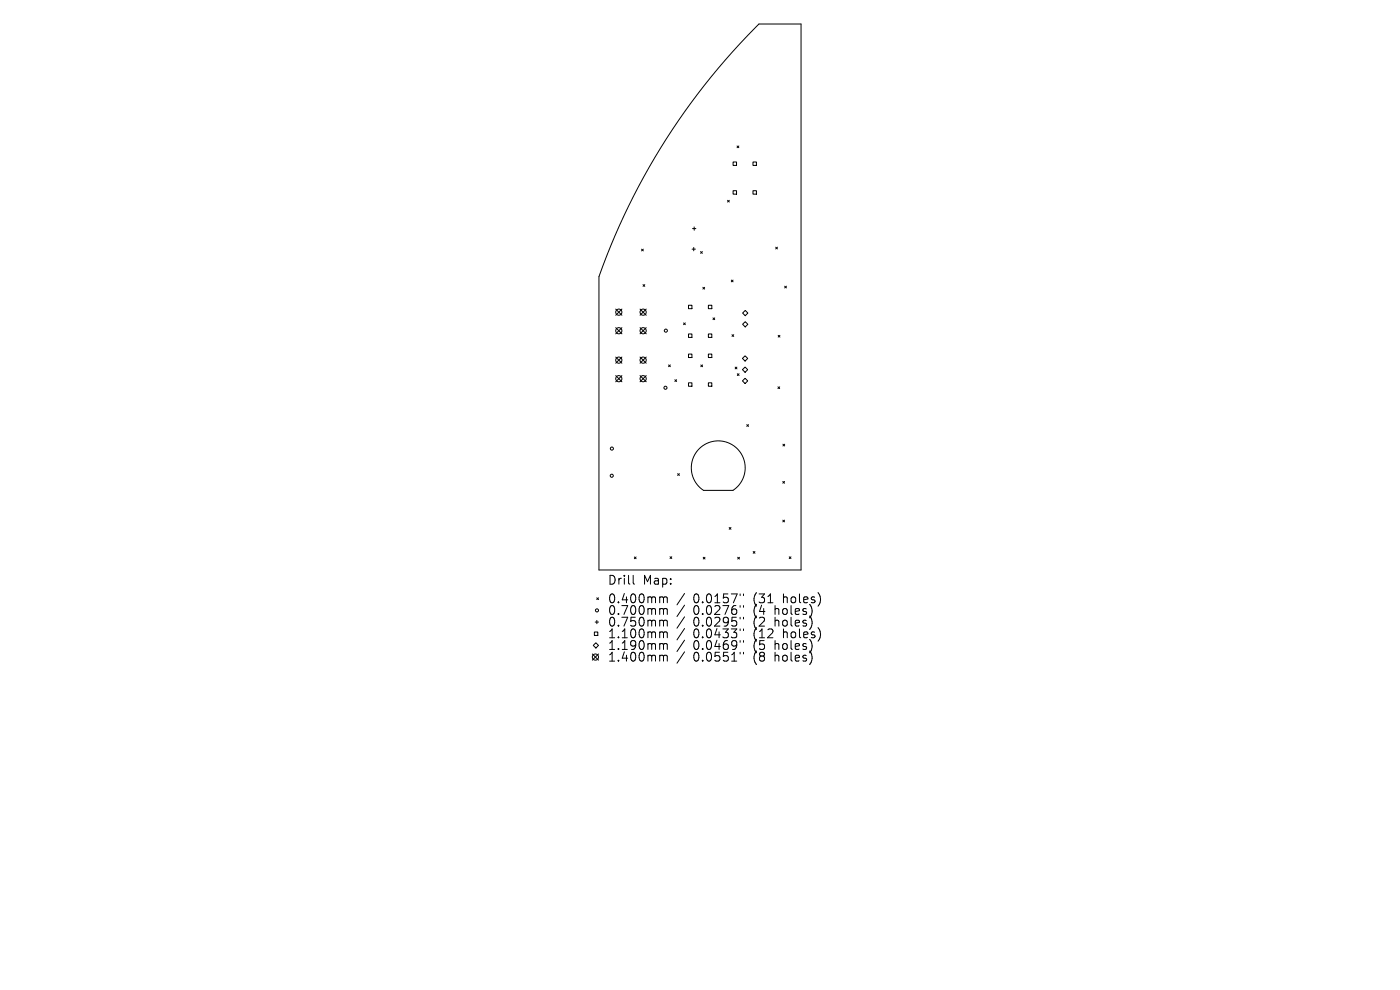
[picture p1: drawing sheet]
<svg xmlns="http://www.w3.org/2000/svg" width="297mm" height="210mm" viewBox="0 0 297 210" stroke-linecap="round" stroke-linejoin="round" font-family="sans-serif">
<defs><g id="words">
<g font-size="2.6">
<text x="128.8" y="124.2">Drill</text>
<text x="136.3" y="124.2">Map:</text>
<text x="128.8" y="128.2">0.400mm</text>
<text x="128.8" y="130.7">0.700mm</text>
<text x="146.9" y="128.2">0.0157&quot;</text>
<text x="146.9" y="130.7">0.0276&quot;</text>
<text x="159.7" y="128.2">(31</text>
<text x="159.7" y="130.7">(4</text>
<text x="164.2" y="130.7">holes)</text>
<text x="166" y="128.2">holes)</text>
<text x="128.8" y="133.1">0.750mm</text>
<text x="128.8" y="135.6">1.100mm</text>
<text x="146.9" y="133.1">0.0295&quot;</text>
<text x="146.9" y="135.6">0.0433&quot;</text>
<text x="159.7" y="133.1">(2</text>
<text x="159.7" y="135.6">(12</text>
<text x="164.2" y="133.1">holes)</text>
<text x="166" y="135.6">holes)</text>
<text x="128.8" y="138.1">1.190mm</text>
<text x="128.8" y="140.6">1.400mm</text>
<text x="146.9" y="138.1">0.0469&quot;</text>
<text x="146.9" y="140.6">0.0551&quot;</text>
<text x="159.7" y="138.1">(5</text>
<text x="159.7" y="140.6">(8</text>
<text x="164.2" y="138.1">holes)</text>
<text x="164.2" y="140.6">holes)</text>
</g>
</g></defs>
<g fill="none" stroke="#000" stroke-width=".21">
<path d="M161 5.1h8.9v115.8h-42.8v-62.2a142.9 142.9 0 0 1 33.9-53.6zM155.5 34.4h.7v.7h-.7zM156.4 31l.3 .3M156.7 31l-.3 .3M159.7 34.4h.8v.7h-.8zM136.1 52.9l.4 .3M136.5 52.9l-.4 .3M146.8 52.9h.7M146.9 48.5h.7M147.2 52.5v.7M147.3 48.1v.7M148.6 53.4l.4 .3"/>
<path d="M149 53.4l-.4 .3M154.3 42.5l.4 .4M154.7 42.5l-.4 .4M155.1 59.4l.4 .4M155.5 59.4l-.4 .4M155.5 40.5h.7v.7h-.7zM159.7 40.5h.8v.7h-.8zM164.6 52.4l.3 .4M164.9 52.4l-.3 .4M130.6 65.6l1.3 1.3M130.6 69.5l1.3 1.3M130.6 75.7l1.3 1.4"/>
<path d="M130.6 79.7l1.3 1.3M131.9 65.6l-1.3 1.3M131.9 69.5l-1.3 1.3M131.9 75.7l-1.3 1.4M131.9 79.7l-1.3 1.3M135.8 65.6l1.3 1.3M135.8 69.5l1.3 1.3M135.8 75.7l1.3 1.4M135.8 79.7l1.3 1.3M136.4 60.4l.4 .3M136.8 60.4l-.4 .3M137.1 65.6l-1.3 1.3"/>
<path d="M137.1 69.5l-1.3 1.3M137.1 75.7l-1.3 1.4M137.1 79.7l-1.3 1.3M141.8 77.4l.4 .4M142.2 77.4l-.4 .4M145 68.5l.4 .4M145.4 68.5l-.4 .4M146.1 64.8h.7v.7h-.7zM146.1 70.8h.7v.8h-.7zM146.1 75.1h.7v.7h-.7zM148.7 77.4l.3 .4M149 77.4l-.3 .4"/>
<path d="M149.1 60.9l.4 .4M149.5 60.9l-.4 .4M150.3 64.8h.7v.7h-.7zM150.3 70.8h.7v.8h-.7zM150.3 75.1h.7v.7h-.7zM151.3 67.4l.3 .4M151.6 67.4l-.3 .4M155.3 71l.4 .4M155.7 71l-.4 .4M156 77.9l.3 .4M156.3 77.9l-.3 .4M156.4 79.3l.4 .4"/>
<path d="M156.8 79.3l-.4 .4M157.5 76l.6-.5 .5 .5-.5 .6zM157.5 78.4l.6-.5 .5 .5-.5 .6zM157.5 68.8l.6-.6 .6 .6-.6 .5zM158.1 65.9l.6 .5-.6 .6-.6-.6zM165.1 71.1l.4 .4M165.5 71.1l-.4 .4M166.5 60.7l.3 .4M166.8 60.7l-.3 .4M143.2 80.6l.3 .3M143.5 80.6l-.3 .3M146.1 81.2h.7v.7h-.7z"/>
<path d="M148.4 95.1a5.7 5.7 0 0 1 8.4 .6 5.7 5.7 0 0 1-1.3 8.3h-6.3a5.7 5.7 0 0 1-.8-8.9zM150.3 81.2h.7v.7h-.7zM157.5 80.8l.6-.6 .5 .6-.5 .6zM158.4 90.1l.4 .4M158.8 90.1l-.4 .4M165 82.1l.4 .3M165.4 82.1l-.4 .3M166.1 94.2l.4 .4M166.5 94.2l-.4 .4M134.6 118.1l.3 .4M134.9 118.1l-.3 .4M142.1 118.1l.4 .4"/>
<path d="M142.5 118.1l-.4 .4M143.8 100.5l.3 .4M144.1 100.5l-.3 .4M149.2 118.2l.4 .4M149.6 118.2l-.4 .4M154.7 111.9l.4 .4M155.1 111.9l-.4 .4M156.5 118.2l.4 .4M156.9 118.2l-.4 .4M159.8 117l.4 .4M160.2 117l-.4 .4M166.1 102.1l.3 .4"/>
<path d="M166.1 110.3l.3 .4M166.4 102.1l-.3 .4M166.4 110.3l-.3 .4M167.4 118.1l.4 .4M167.8 118.1l-.4 .4M125.7 138.7l1.3 1.3M126.1 134.1h.7v.7h-.7zM126.3 132h.7M126.4 136.4l.6 .5-.6 .6-.5-.6zM126.6 126.8l.4 .4M126.6 131.6v.7M127 126.8l-.4 .4"/>
<path d="M127 138.7l-1.3 1.3M134.3 122v1.7l.3 .2M140.2 126.6l.5 .1 .1 .2M140.2 129.1h.3l.3 .3M140.2 131.6l.5 .1 .1 .1M140.2 134h.3l.3 .3M140.2 136.5l.5 .1 .1 .2M140.2 139h.3l.3 .3M140.8 126.9l.2-.3 .5 .1 .1 1.2M140.8 126.9v1M140.8 129.4v.9M140.8 131.8v1"/>
<path d="M140.8 134.3v1M140.8 136.8v1M140.8 139.3v.9M140.8 129.4l.2-.3 .5 .1 .1 1.1M140.8 131.8l.2-.2 .5 .1 .1 1.1M140.8 134.3l.2-.3 .5 .1 .1 1.2M140.8 136.8l.2-.3 .5 .1 .1 1.2M140.8 139.3l.2-.3 .5 .1 .1 1.1M145.2 125.9l-1.6 2.4M145.2 128.4l-1.6 2.4M145.2 130.9l-1.6 2.4M145.2 133.3l-1.6 2.4"/>
<path d="M145.2 135.8l-1.6 2.4M145.2 138.3l-1.6 2.4M157 126v.3M157 128.5v.3M157 130.9v.4M157 133.4v.4M157 135.9v.3M157 138.4v.3M157.7 126v.3M157.7 128.5v.3M157.7 130.9v.4M157.7 133.4v.4"/>
<path d="M157.7 135.9v.3M157.7 138.4v.3M162.9 127.9h1.1M172 131l.3 .9-.2 1.1M172 138.5l.3 .8-.3 1.3M172.3 129.4l-.3 1.3M172.3 136.9l-.3 1.2M173.8 126.1l.3 .9-.3 1.2M173.8 133.5l.3 .9-.3 1.2"/>
<circle cx="131.3" cy="70.2" r=".66"/>
<circle cx="131.3" cy="66.2" r=".66"/>
<circle cx="131.3" cy="76.4" r=".66"/>
<circle cx="136.4" cy="70.2" r=".66"/>
<circle cx="136.4" cy="66.2" r=".66"/>
<circle cx="136.4" cy="76.4" r=".66"/>
<circle cx="141.3" cy="70.1" r=".33"/>
<circle cx="129.8" cy="95.2" r=".33"/>
<circle cx="131.3" cy="80.3" r=".66"/>
<circle cx="136.4" cy="80.3" r=".66"/>
<circle cx="141.2" cy="82.3" r=".33"/>
<circle cx="129.8" cy="100.9" r=".33"/>
<circle cx="126.3" cy="139.4" r=".66"/>
<circle cx="126.6" cy="129.5" r=".33"/>
</g>
<use href="#words"/>
</svg>
